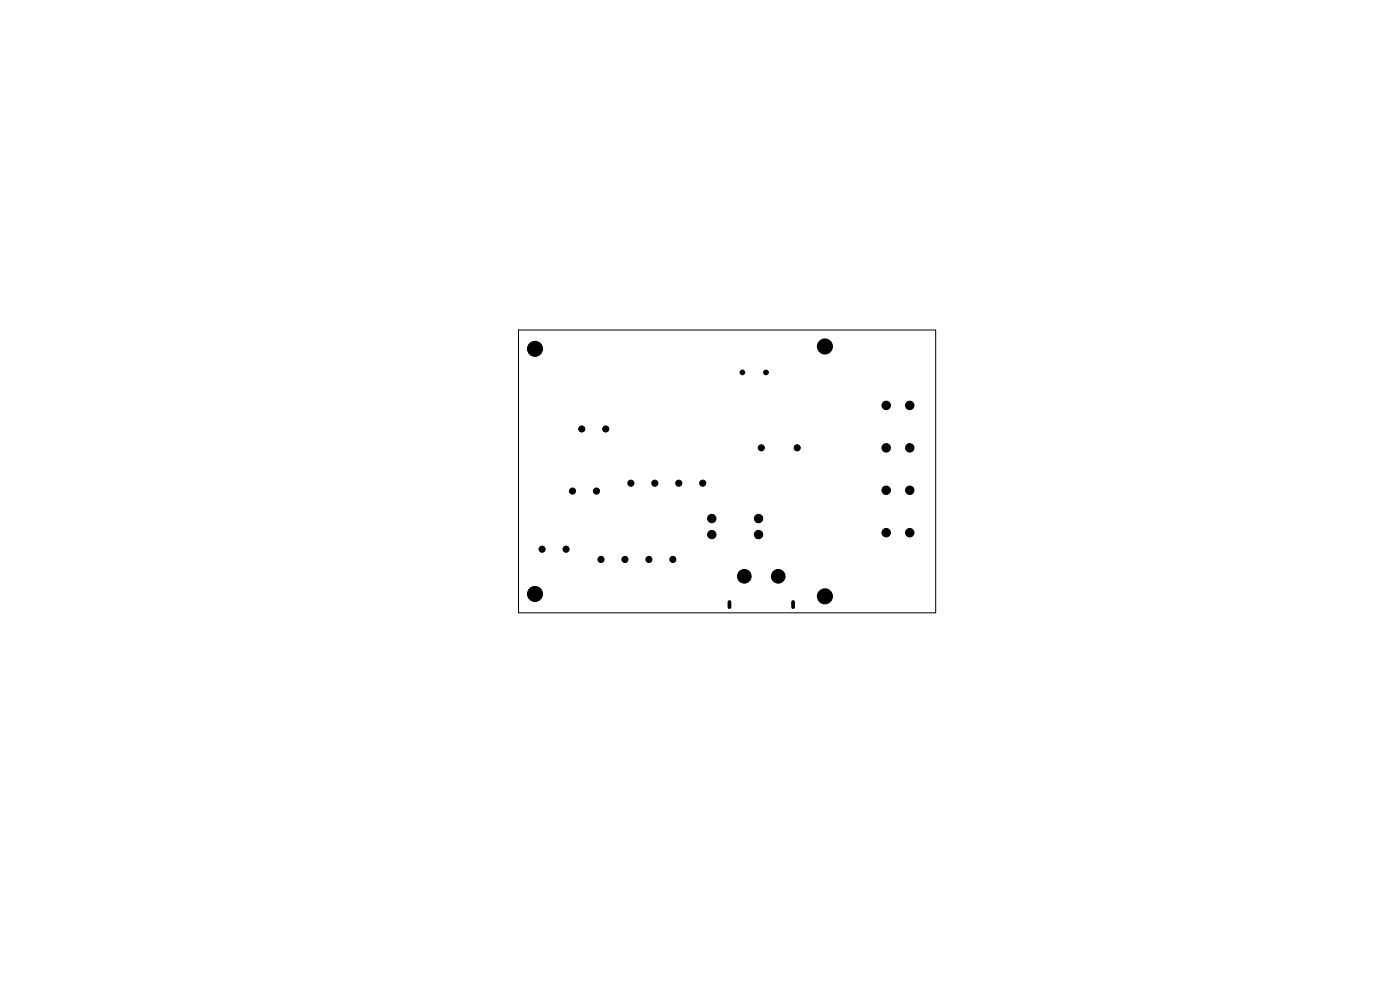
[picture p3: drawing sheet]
<svg xmlns="http://www.w3.org/2000/svg" width="297mm" height="210mm" viewBox="0 0 297 210" stroke-linecap="round" stroke-linejoin="round" font-family="sans-serif">
<path d="M110 70h88.5v60h-88.5z" fill="none" stroke="#000" stroke-width=".21"/>
<g fill="#000" stroke="#000" stroke-width=".21">
<circle cx="113.5" cy="74" r="1.6"/>
<circle cx="157.5" cy="79" r=".5"/>
<circle cx="162.5" cy="79" r=".5"/>
<circle cx="175" cy="73.5" r="1.6"/>
<circle cx="123.4" cy="91" r=".65"/>
<circle cx="128.5" cy="91" r=".65"/>
<circle cx="161.5" cy="95" r=".65"/>
<circle cx="169.1" cy="95" r=".65"/>
<circle cx="188" cy="95" r=".9"/>
<circle cx="188" cy="86" r=".9"/>
<circle cx="193" cy="95" r=".9"/>
<circle cx="193" cy="86" r=".9"/>
<circle cx="115" cy="116.5" r=".65"/>
<circle cx="120.1" cy="116.5" r=".65"/>
<circle cx="121.5" cy="104.2" r=".65"/>
<circle cx="126.5" cy="104.2" r=".65"/>
<circle cx="127.5" cy="118.7" r=".65"/>
<circle cx="132.6" cy="118.7" r=".65"/>
<circle cx="133.8" cy="102.5" r=".65"/>
<circle cx="137.7" cy="118.7" r=".65"/>
<circle cx="138.9" cy="102.5" r=".65"/>
<circle cx="142.7" cy="118.7" r=".65"/>
<circle cx="144" cy="102.5" r=".65"/>
<circle cx="149.1" cy="102.5" r=".65"/>
<circle cx="151" cy="113.4" r=".89"/>
<circle cx="151" cy="110" r=".89"/>
<circle cx="160.9" cy="113.4" r=".89"/>
<circle cx="160.9" cy="110" r=".89"/>
<circle cx="188" cy="104" r=".9"/>
<circle cx="188" cy="113" r=".9"/>
<circle cx="193" cy="104" r=".9"/>
<circle cx="193" cy="113" r=".9"/>
<circle cx="113.5" cy="126" r="1.6"/>
<circle cx="157.9" cy="122.2" r="1.45"/>
<circle cx="165.1" cy="122.2" r="1.45"/>
<circle cx="175" cy="126.5" r="1.6"/>
</g>
<path d="M154.7 127.7v1.1M168.2 127.7v1.1" fill="none" stroke="#000" stroke-width=".8"/>
</svg>
